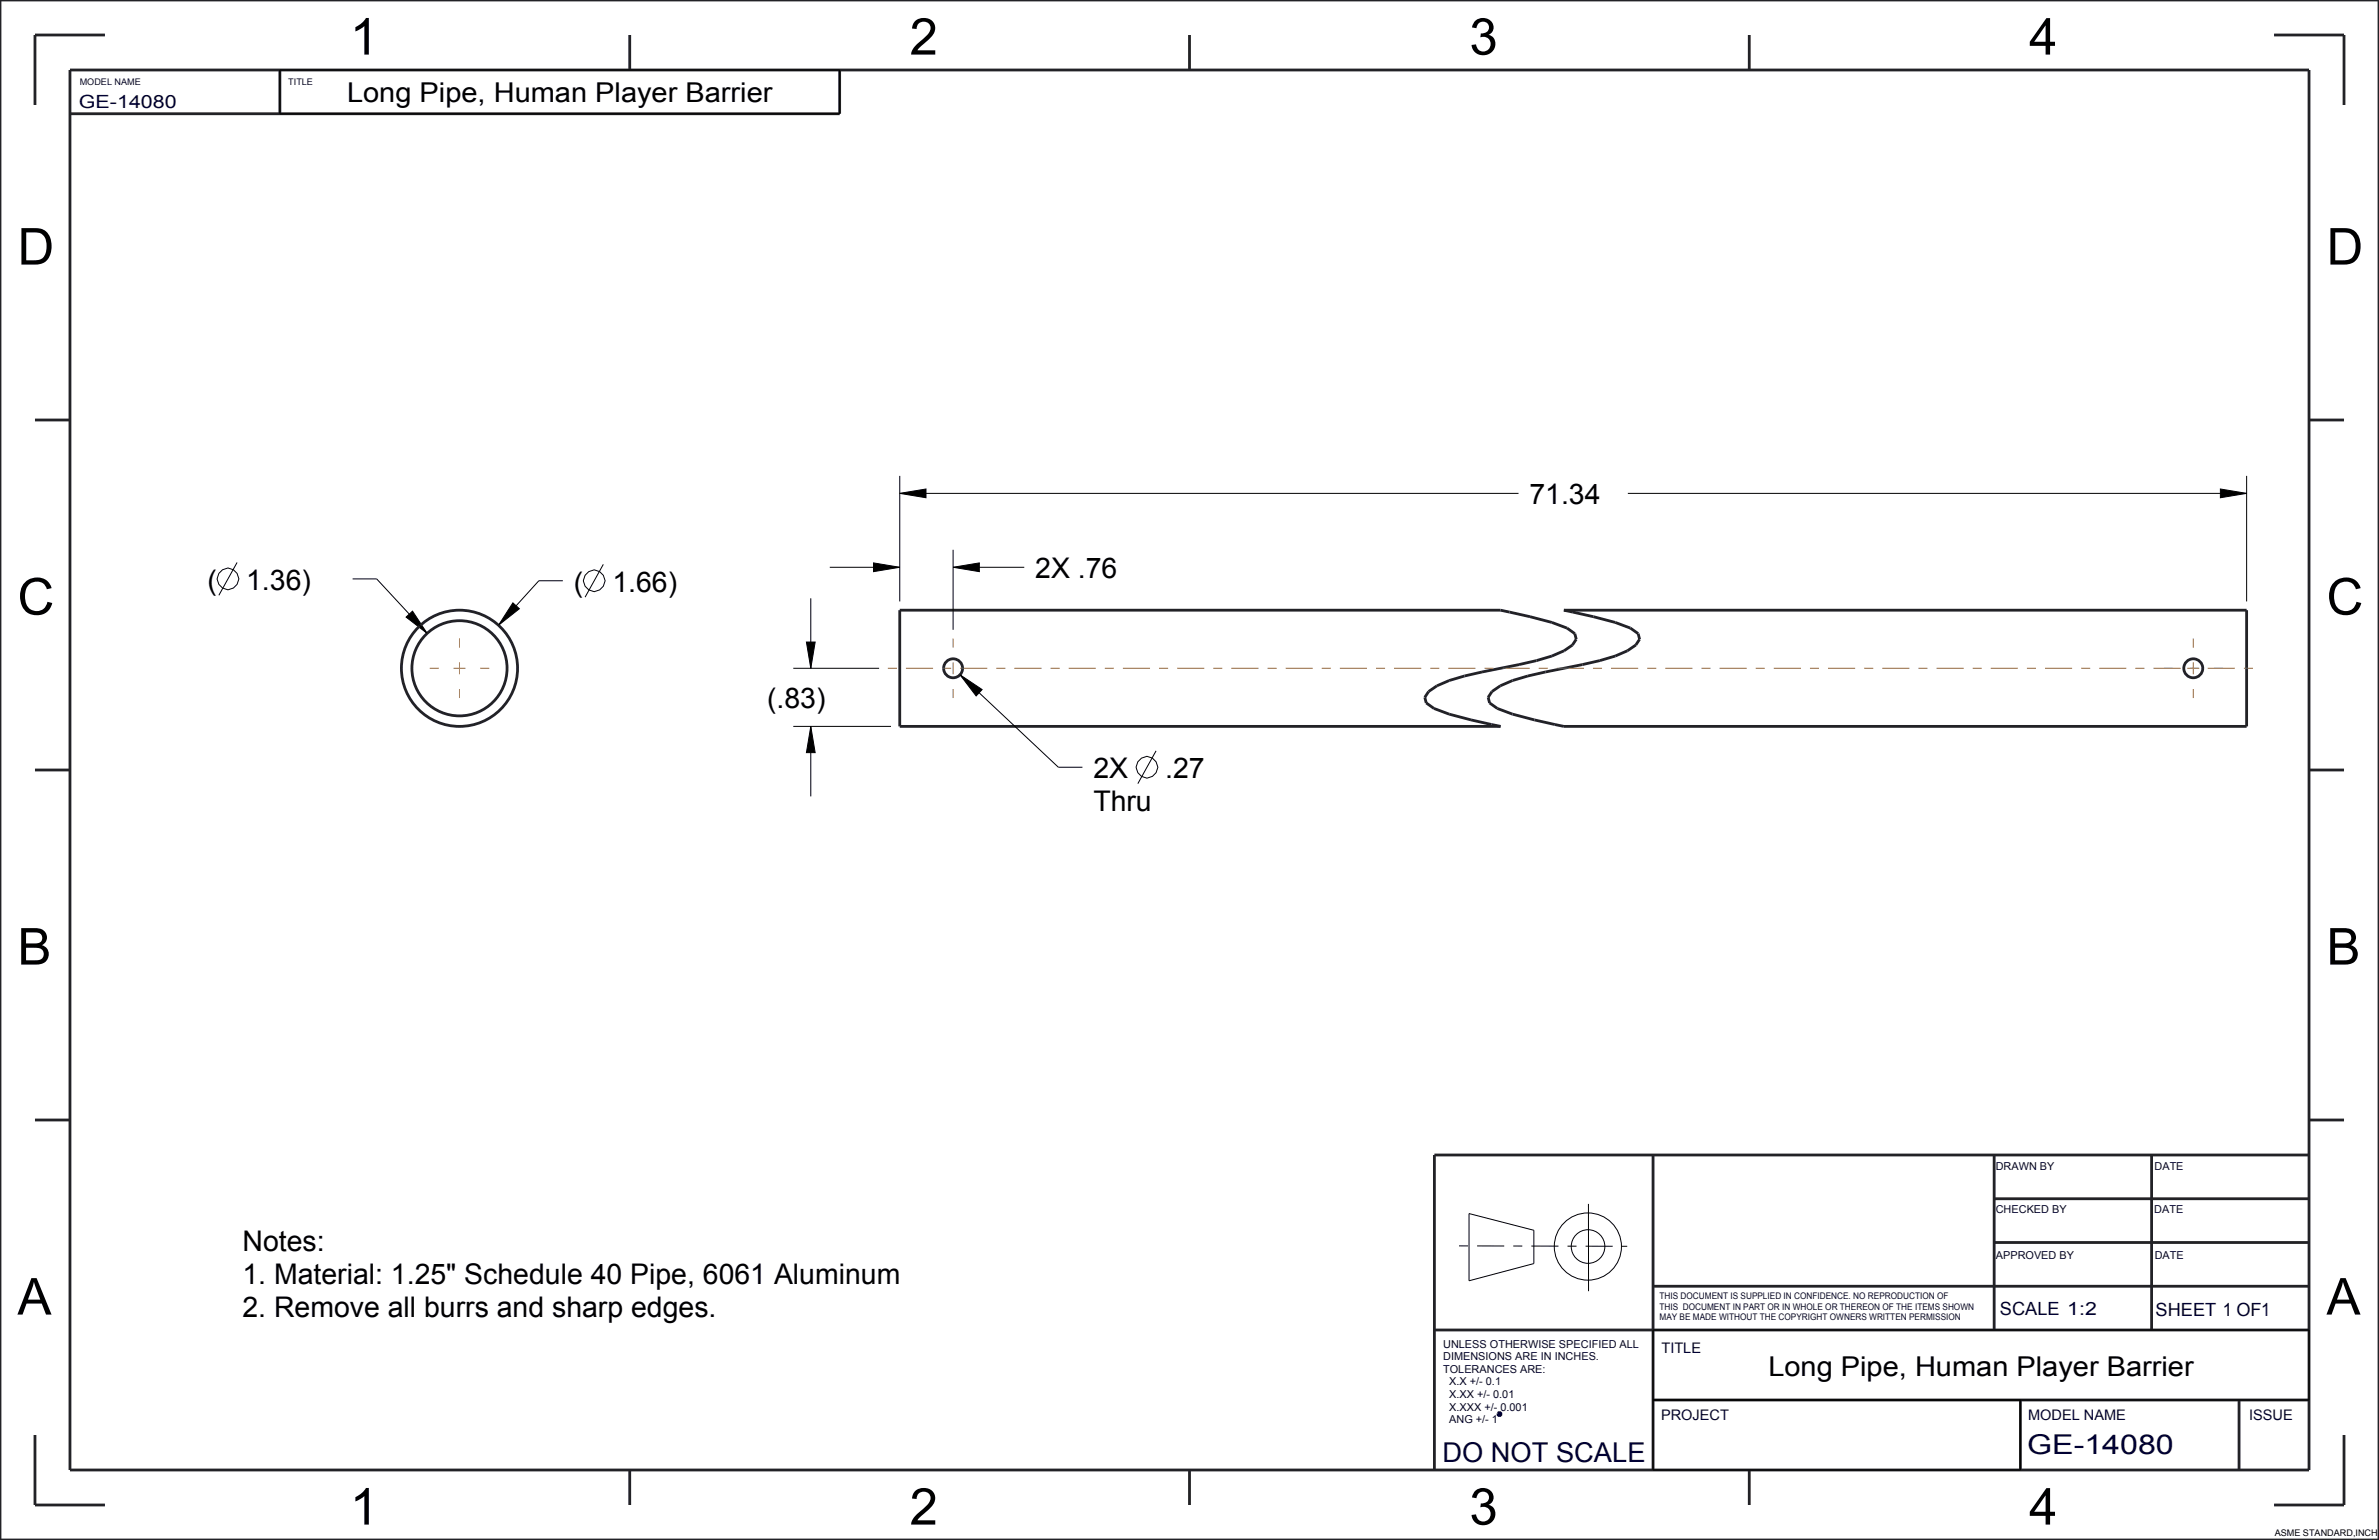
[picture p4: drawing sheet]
<svg xmlns="http://www.w3.org/2000/svg" width="432mm" height="279mm" viewBox="0 0 432 279" stroke-linecap="round" stroke-linejoin="round" font-family="sans-serif">
<defs><g id="words">
<g font-size="9.2">
<text x="63.5" y="9.9">1</text>
<text x="165.1" y="9.9">2</text>
<text x="266.7" y="9.9">3</text>
<text x="368.3" y="9.9">4</text>
<text x="3.2" y="48">D</text>
<text x="422.3" y="48">D</text>
<text x="3.2" y="111.5">C</text>
<text x="422.3" y="111.5">C</text>
<text x="3.2" y="175">B</text>
<text x="422.3" y="175">B</text>
<text x="3.2" y="238.5">A</text>
<text x="422.3" y="238.5">A</text>
<text x="63.5" y="276.6">1</text>
<text x="165.1" y="276.6">2</text>
<text x="266.7" y="276.6">3</text>
<text x="368.3" y="276.6">4</text>
</g>
<g font-size="5.2">
<text x="277.6" y="91.5">71.34</text>
<text x="37.7" y="107">(</text>
<text x="44.7" y="107">1.36)</text>
<text x="104.1" y="107.4">(</text>
<text x="111.2" y="107.4">1.66)</text>
<text x="187.9" y="104.9">2X .76</text>
<text x="139.2" y="128.5">(.83)</text>
<text x="198.4" y="141.2">2X</text>
<text x="211.5" y="141.2">.27</text>
<text x="198.4" y="147.1">Thru</text>
<text x="44" y="227">Notes:</text>
<text x="44" y="232.9">1. Material: 1.25&quot; Schedule 40 Pipe, 6061 Aluminum</text>
<text x="44" y="238.9">2. Remove all burrs and sharp edges.</text>
</g>
<g font-size="5">
<text x="63" y="18.6">Long Pipe, Human Player Barrier</text>
<text x="321" y="249.6">Long Pipe, Human Player Barrier</text>
</g>
<g font-size="5" fill="#003">
<text x="367.9" y="263.8">GE-14080</text>
<text x="261.8" y="265.2">DO NOT SCALE</text>
</g>
<g font-size="3.3" fill="#003">
<text x="14.3" y="19.6">GE-14080</text>
<text x="363" y="238.6">SCALE 1:2</text>
<text x="391.3" y="238.7">SHEET 1 OF1</text>
</g>
<g font-size="2.6" fill="#003">
<text x="301.6" y="245.5">TITLE</text>
<text x="301.5" y="257.7">PROJECT</text>
<text x="368.1" y="257.6">MODEL NAME</text>
<text x="408.2" y="257.7">ISSUE</text>
</g>
<g font-size="2" fill="#003">
<text x="362.2" y="212.3">DRAWN BY</text>
<text x="391.1" y="212.3">DATE</text>
<text x="362.2" y="220.1">CHECKED BY</text>
<text x="391" y="220.1">DATE</text>
<text x="362.3" y="228.4">APPROVED BY</text>
<text x="391.1" y="228.4">DATE</text>
<text x="261.9" y="244.5">UNLESS OTHERWISE SPECIFIED ALL</text>
<text x="261.9" y="246.8">DIMENSIONS ARE IN INCHES.</text>
<text x="261.9" y="249.1">TOLERANCES ARE:</text>
<text x="263" y="251.3">X.X +/- 0.1</text>
<text x="263" y="253.6">X.XX +/- 0.01</text>
<text x="263" y="255.9">X.XXX +/- 0.001</text>
<text x="263" y="258.2">ANG +/- 1</text>
</g>
<g font-size="1.7" fill="#003">
<text x="14.5" y="15.4">MODEL NAME</text>
<text x="52.3" y="15.4">TITLE</text>
<text x="301.2" y="235.7">THIS DOCUMENT IS SUPPLIED IN CONFIDENCE. NO REPRODUCTION OF</text>
<text x="301.2" y="237.6">THIS DOCUMENT IN PART OR IN WHOLE OR THEREON OF THE ITEMS SHOWN</text>
<text x="301.2" y="239.5">MAY BE MADE WITHOUT THE COPYRIGHT OWNERS WRITTEN PERMISSION</text>
</g>
<text font-size="1.7" x="412.9" y="278.7">ASME STANDARD,INCH</text>
</g></defs>
<path d="M271.9 256.4l.4-.1 .1 .4-.4 .1z" fill="none" stroke="#003" stroke-width=".51"/>
<path d="M163.3 89.5l4.8-.8v1.6zM403 88.7l4.8 .8-4.8 .8zM73.7 112l1.2-1.1 2.6 4zM93.1 109.4l1.2 1-3.8 3zM158.5 102.1l4.8 .8-4.8 .8zM173 102.9l4.8-.8v1.6zM147.2 131.8l.8 4.8h-1.6zM146.4 116.5h1.6l-.8 4.7zM174.2 122.4l4.1 2.7-1.1 1.2z" fill="#000"/>
<g fill="none" stroke="#000" stroke-width=".18">
<path d="M50.8 12.7h101.6v8h-101.6zM163.3 89.5l4.8-.8v1.6zM163.3 86.3v22.8M163.3 89.5h112.3M173 99.7v14.6M295.5 89.5h112.3M403 88.7l4.8 .8-4.8 .8zM407.8 86.3v22.8M43 102.1l-3.3 5.9M64 105h4.4l9.1 9.9M73.7 112l1.2-1.1 2.6 4zM93.1 109.4l1.2 1-3.8 3z"/>
<path d="M102.2 105.4h-4.4l-7.3 8M109.5 102.4l-3.3 5.9M146.4 116.5h1.6l-.8 4.7zM147.2 108.5v12.7M150.6 102.9h12.7M158.5 102.1l4.8 .8-4.8 .8zM173 102.9l4.8-.8v1.6zM173 102.9h12.9M144 131.8h17.7M144 121.2h15.6M147.2 131.8l.8 4.8h-1.6zM147.2 131.8v12.7"/>
<path d="M174.2 122.4l4.1 2.7-1.1 1.2zM174.2 122.4l17.9 16.8h4.4M209.8 136.2l-3.3 6M288.3 218.4v15.9M266.6 220.2l11.8 3v6l-11.8 3.2zM300 254h119.1v-12.7h-119.1v25.4h66.7v-12.7"/>
<circle cx="41.3" cy="105" r="1.95"/>
<circle cx="107.8" cy="105.4" r="1.95"/>
<circle cx="208.1" cy="139.2" r="1.95"/>
<circle cx="288.2" cy="226.2" r="6.1"/>
<circle cx="288.2" cy="226.2" r="3"/>
</g>
<path d="M264.8 226l30.5 .1" fill="none" stroke="#000" stroke-width=".18" stroke-dasharray="1.6 1.6 4.9 1.6" stroke-linecap="butt"/>
<g fill="none" stroke="#222226" stroke-width=".51">
<path d="M0 0h431.8v279.4h-431.8zM12.7 12.7h406.4v254h-406.4zM19 6.4h-12.7v12.7M50.8 12.7v7.9M114.3 6.4v6.3M152.4 12.7v7.9h-139.7M215.9 6.4v6.3M317.5 6.4v6.3M412.7 6.4h12.7v12.7M6.3 76.2h6.4M419.1 76.2h6.3M163.3 110.7h109.1l5.3 1.2 4 1 2.7 1.1 1.4 1 .3 1-.7 1-1.5 1.1-2.2 .9-2.8 .9-3.2 .7-9.9 2-2.8 .9-2.2 .9-1.5 1.1-.7 1 .3 1 1.4 1 2.7 1.1 4 1 5.4 1.2h-109.1z"/>
<path d="M283.9 110.7h123.9v21.1h-123.9l-5.4-1.2-4-1-2.7-1.1-1.4-1-.3-1 .7-1 1.5-1.1 2.2-.9 2.8-.9 9.9-2 3.2-.7 2.8-.9 2.2-.9 1.5-1.1 .7-1-.3-1-1.4-1-2.7-1.1-4-1zM6.3 139.7h6.4M419.1 139.7h6.3M6.3 203.2h6.4M300 209.5v57.2M361.9 217.5h57.2M361.9 209.5v31.8M390.5 209.5v31.8M419.1 209.5h-158.8v57.2M419.1 203.2h6.3M300 233.4h119.1M361.9 225.4h57.2"/>
<path d="M260.3 241.3h158.8M300 254h119.1M366.7 254v12.7M406.4 254v12.7M6.3 260.3v12.7h12.7M114.3 266.7v6.3M215.9 266.7v6.3M317.5 266.7v6.3M425.4 260.3v12.7h-12.7"/>
<circle cx="83.4" cy="121.2" r="10.5"/>
<circle cx="83.4" cy="121.2" r="8.6"/>
<circle cx="173" cy="121.2" r="1.72"/>
<circle cx="398.1" cy="121.2" r="1.72"/>
</g>
<!-- layer: 02___PRT_ALL_AXES -->
<path d="M83.4 115.8v2.9M173 115.8v2.9M398.1 115.8v2.9M78 121.2h2.9M83.4 126.6v-2.8M88.8 121.2h-2.9M161.2 121.2h248.5M173 126.6v-2.8M392.7 121.2h2.8M398.1 126.6v-2.8M403.5 121.2h-2.9" fill="none" stroke="#963" stroke-width=".18" stroke-dasharray="1.6 1.6 4.9 1.6" stroke-linecap="butt"/>
<path d="M82.3 121.2h2.2M83.4 120.2v2.1M173 120.2v2.1M397 121.2h2.2M398.1 120.2v2.1" fill="none" stroke="#963" stroke-width=".18"/>
<use href="#words"/>
</svg>
